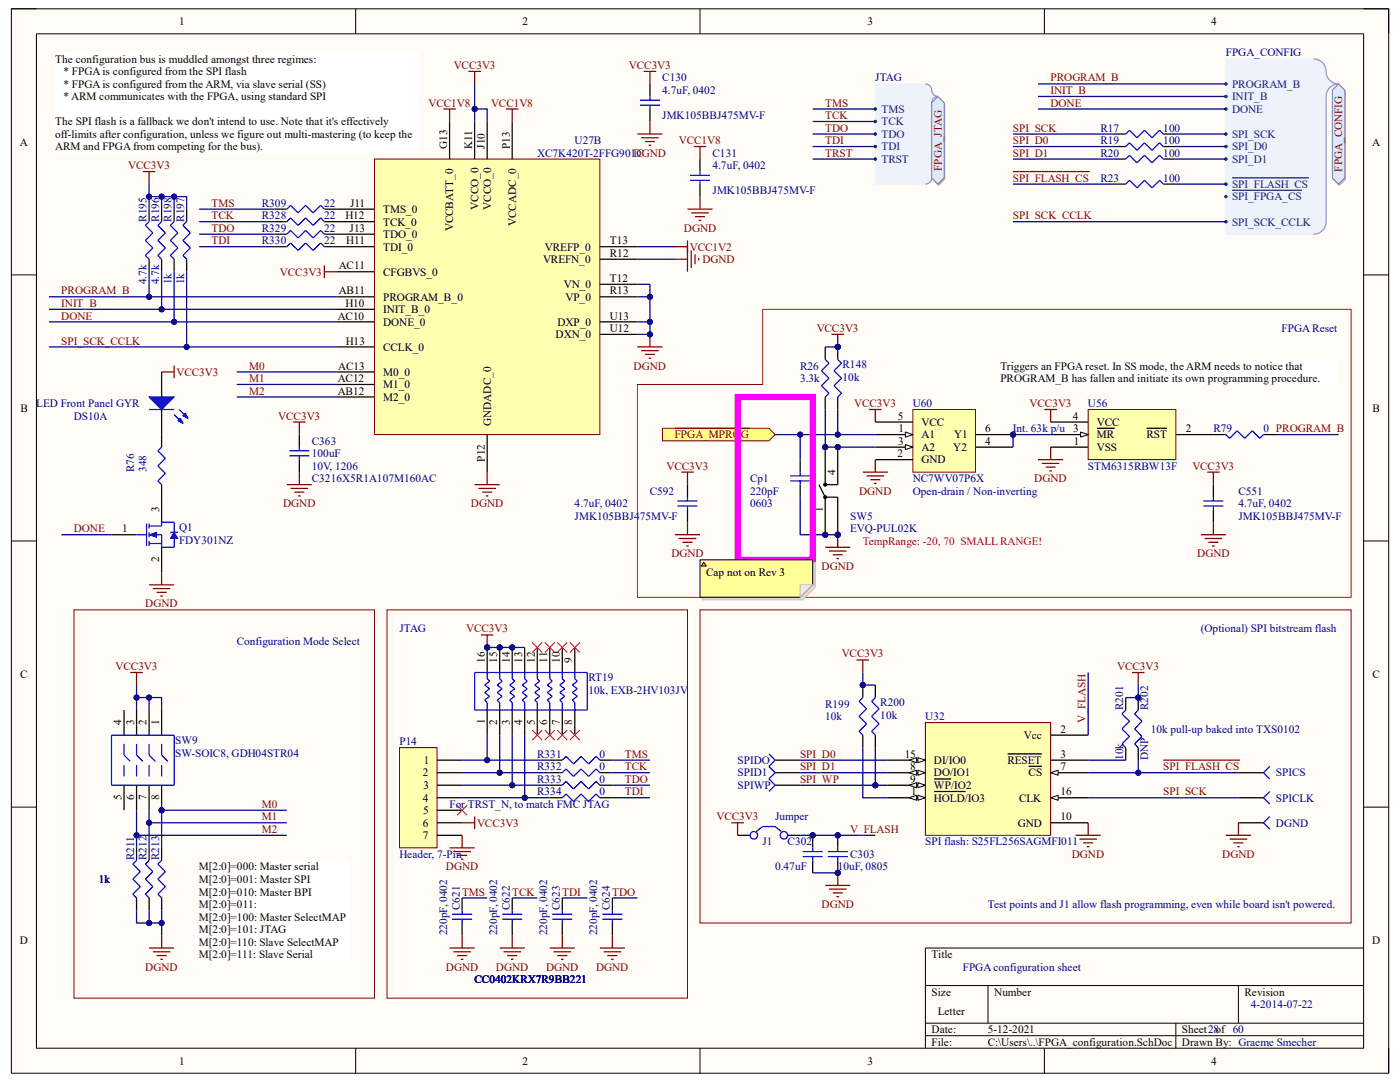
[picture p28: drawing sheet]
<svg xmlns="http://www.w3.org/2000/svg" width="279mm" height="216mm" viewBox="0 0 279 216" stroke-linecap="round" stroke-linejoin="round" font-family="sans-serif">
<defs><g id="words">
<g font-size="2.2">
<text x="35.7" y="5">1</text>
<text x="104.3" y="5">2</text>
<text x="173.1" y="5">3</text>
<text x="241.7" y="5">4</text>
<text x="11" y="12.5">The configuration bus is muddled amongst three regimes:</text>
<text x="12.6" y="15">* FPGA is configured from the SPI flash</text>
<text x="12.6" y="17.5">* FPGA is configured from the ARM, via slave serial (SS)</text>
<text x="12.6" y="20">* ARM communicates with the FPGA, using standard SPI</text>
<text x="3.9" y="29.1">A</text>
<text x="11" y="25">The SPI flash is a fallback we don't intend to use. Note that it's effectively</text>
<text x="11" y="27.5">off-limits after configuration, unless we figure out multi-mastering (to keep the</text>
<text x="89.2" y="29.7" transform="rotate(-90 89.2 29.7)">G13</text>
<text x="94.2" y="29.7" transform="rotate(-90 94.2 29.7)">K11</text>
<text x="96.7" y="29.7" transform="rotate(-90 96.7 29.7)">J10</text>
<text x="101.7" y="29.7" transform="rotate(-90 101.7 29.7)">P13</text>
<text x="273.8" y="29.1">A</text>
<text x="11" y="30">ARM and FPGA from competing for the bus).</text>
<text x="69.8" y="41.2">J11</text>
<text x="95.5" y="41.9" transform="rotate(-90 95.5 41.9)">VCCO_0</text>
<text x="98" y="41.9" transform="rotate(-90 98 41.9)">VCCO_0</text>
<text x="68.9" y="43.7">H12</text>
<text x="69.8" y="46.2">J13</text>
<text x="76.5" y="45">TCK_0</text>
<text x="76.5" y="42.5">TMS_0</text>
<text x="76.5" y="47.5">TDO_0</text>
<text x="90.5" y="46.2" transform="rotate(-90 90.5 46.2)">VCCBATT_0</text>
<text x="103" y="45.1" transform="rotate(-90 103 45.1)">VCCADC_0</text>
<text x="67.6" y="53.7">AC11</text>
<text x="69.1" y="48.7">H11</text>
<text x="76.5" y="50">TDI_0</text>
<text x="108.4" y="52.5">VREFN_0</text>
<text x="108.8" y="50">VREFP_0</text>
<text x="121.7" y="51.2">R12</text>
<text x="121.7" y="48.7">T13</text>
<text x="67.6" y="58.8">AB11</text>
<text x="76.5" y="60">PROGRAM_B_0</text>
<text x="76.5" y="55">CFGBVS_0</text>
<text x="112.5" y="57.5">VN_0</text>
<text x="112.9" y="60">VP_0</text>
<text x="121.7" y="58.8">R13</text>
<text x="121.7" y="56.2">T12</text>
<text x="67.4" y="63.8">AC10</text>
<text x="68.9" y="61.3">H10</text>
<text x="76.5" y="62.5">INIT_B_0</text>
<text x="76.5" y="65">DONE_0</text>
<text x="111.3" y="65">DXP_0</text>
<text x="121.7" y="63.8">U13</text>
<text x="69" y="68.7">H13</text>
<text x="76.5" y="70">CCLK_0</text>
<text x="110.9" y="67.5">DXN_0</text>
<text x="121.7" y="66.3">U12</text>
<text x="67.4" y="76.2">AC12</text>
<text x="67.5" y="73.7">AC13</text>
<text x="76.5" y="75">M0_0</text>
<text x="76.5" y="77.5">M1_0</text>
<text x="199.6" y="73.7">Triggers an FPGA reset. In SS mode, the ARM needs to notice that</text>
<text x="199.6" y="76.2">PROGRAM_B has fallen and initiate its own programming procedure.</text>
<text x="4.1" y="82.2">B</text>
<text x="67.4" y="78.7">AB12</text>
<text x="76.5" y="80">M2_0</text>
<text x="179.2" y="83.7">5</text>
<text x="214.1" y="83.7">4</text>
<text x="273.9" y="82.2">B</text>
<text x="98" y="85" transform="rotate(-90 98 85)">GNDADC_0</text>
<text x="179.2" y="88.7">3</text>
<text x="179.3" y="86.2">1</text>
<text x="183.9" y="90">A2</text>
<text x="183.9" y="85">VCC</text>
<text x="183.9" y="87.5">A1</text>
<text x="190.2" y="90">Y2</text>
<text x="190.4" y="87.5">Y1</text>
<text x="196.6" y="88.7">4</text>
<text x="196.6" y="86.2">6</text>
<text x="214.2" y="86.2">3</text>
<text x="214.3" y="88.7">1</text>
<text x="218.9" y="90">VSS</text>
<text x="218.9" y="87.5">MR</text>
<text x="218.9" y="85">VCC</text>
<text x="228.8" y="87.5">RST</text>
<text x="236.6" y="86.2">2</text>
<text x="96.7" y="92.1" transform="rotate(-90 96.7 92.1)">P12</text>
<text x="166.7" y="94.7" transform="rotate(-90 166.7 94.7)">4</text>
<text x="179.1" y="91.2">2</text>
<text x="183.9" y="92.5">GND</text>
<text x="24.4" y="106.2">1</text>
<text x="31.7" y="102.2" transform="rotate(-90 31.7 102.2)">3</text>
<text x="164.2" y="102.1" transform="rotate(-90 164.2 102.1)">1</text>
<text x="31.7" y="112.2" transform="rotate(-90 31.7 112.2)">2</text>
<text x="140.9" y="115">Cap not on Rev 3</text>
<text x="4" y="135.3">C</text>
<text x="96.7" y="132.2" transform="rotate(-90 96.7 132.2)">16</text>
<text x="99.2" y="132.2" transform="rotate(-90 99.2 132.2)">15</text>
<text x="101.7" y="132.2" transform="rotate(-90 101.7 132.2)">14</text>
<text x="104.2" y="132.2" transform="rotate(-90 104.2 132.2)">13</text>
<text x="106.7" y="132.2" transform="rotate(-90 106.7 132.2)">12</text>
<text x="109.2" y="132.2" transform="rotate(-90 109.2 132.2)">11</text>
<text x="111.7" y="132.2" transform="rotate(-90 111.7 132.2)">10</text>
<text x="114.2" y="132.2" transform="rotate(-90 114.2 132.2)">9</text>
<text x="273.9" y="135.3">C</text>
<text x="24.3" y="144.7" transform="rotate(-90 24.3 144.7)">4</text>
<text x="26.8" y="144.7" transform="rotate(-90 26.8 144.7)">3</text>
<text x="29.3" y="144.7" transform="rotate(-90 29.3 144.7)">2</text>
<text x="31.7" y="144.7" transform="rotate(-90 31.7 144.7)">1</text>
<text x="96.7" y="144.5" transform="rotate(-90 96.7 144.5)">1</text>
<text x="99.2" y="144.7" transform="rotate(-90 99.2 144.7)">2</text>
<text x="101.7" y="144.6" transform="rotate(-90 101.7 144.6)">3</text>
<text x="104.2" y="144.7" transform="rotate(-90 104.2 144.7)">4</text>
<text x="106.7" y="144.7" transform="rotate(-90 106.7 144.7)">5</text>
<text x="109.2" y="144.7" transform="rotate(-90 109.2 144.7)">6</text>
<text x="111.7" y="144.7" transform="rotate(-90 111.7 144.7)">7</text>
<text x="114.2" y="144.7" transform="rotate(-90 114.2 144.7)">8</text>
<text x="204.3" y="147.4">Vcc</text>
<text x="211.7" y="146.2">2</text>
<text x="84.4" y="154.9">2</text>
<text x="84.6" y="152.4">1</text>
<text x="180.6" y="151.2">15</text>
<text x="181.7" y="153.7">8</text>
<text x="186.4" y="152.4">DI/IO0</text>
<text x="186.4" y="154.9">DO/IO1</text>
<text x="201" y="152.4">RESET</text>
<text x="205.3" y="154.9">CS</text>
<text x="211.7" y="151.2">3</text>
<text x="211.7" y="153.7">7</text>
<text x="24.3" y="159.6" transform="rotate(-90 24.3 159.6)">5</text>
<text x="26.8" y="159.7" transform="rotate(-90 26.8 159.7)">6</text>
<text x="29.3" y="159.7" transform="rotate(-90 29.3 159.7)">7</text>
<text x="31.7" y="159.7" transform="rotate(-90 31.7 159.7)">8</text>
<text x="84.4" y="159.9">4</text>
<text x="84.5" y="157.4">3</text>
<text x="181.6" y="156.2">9</text>
<text x="181.8" y="158.7">1</text>
<text x="186.4" y="159.9">HOLD/IO3</text>
<text x="186.4" y="157.4">WP/IO2</text>
<text x="203.4" y="159.9">CLK</text>
<text x="211.7" y="158.7">16</text>
<text x="84.4" y="164.9">6</text>
<text x="84.4" y="167.4">7</text>
<text x="84.5" y="162.4">5</text>
<text x="203.1" y="164.9">GND</text>
<text x="211.7" y="163.7">10</text>
<text x="39.7" y="173.7">M[2:0]=000: Master serial</text>
<text x="39.7" y="176.2">M[2:0]=001: Master SPI</text>
<text x="39.7" y="178.7">M[2:0]=010: Master BPI</text>
<text x="39.7" y="181.2">M[2:0]=011:</text>
<text x="39.7" y="183.7">M[2:0]=100: Master SelectMAP</text>
<text x="4" y="188.4">D</text>
<text x="39.7" y="186.2">M[2:0]=101: JTAG</text>
<text x="39.7" y="188.7">M[2:0]=110: Slave SelectMAP</text>
<text x="39.7" y="191.2">M[2:0]=111: Slave Serial</text>
<text x="185.9" y="191.2">Title</text>
<text x="273.9" y="188.4">D</text>
<text x="185.9" y="198.7">Size</text>
<text x="187.2" y="202.4">Letter</text>
<text x="198.4" y="198.7">Number</text>
<text x="248.4" y="198.7">Revision</text>
<text x="185.9" y="206.2">Date:</text>
<text x="185.9" y="208.7">File:</text>
<text x="197.1" y="208.7">C:\Users\..\FPGA_configuration.SchDoc</text>
<text x="197.1" y="206.2">5-12-2021</text>
<text x="235.9" y="206.2">Sheet28of 60</text>
<text x="235.9" y="208.7">Drawn By: Graeme Smecher</text>
<text x="35.7" y="212.4">1</text>
<text x="104.3" y="212.4">2</text>
<text x="173.1" y="212.4">3</text>
<text x="241.7" y="212.4">4</text>
</g>
<g font-size="2.2" fill="#000080">
<text x="244.6" y="11.3">FPGA_CONFIG</text>
<text x="132.2" y="16.3">C130</text>
<text x="174.7" y="16.3">JTAG</text>
<text x="132.2" y="18.8">4.7uF, 0402</text>
<text x="132.2" y="23.7">JMK105BBJ475MV-F</text>
<text x="114.7" y="28.7">U27B</text>
<text x="219.6" y="26.2">R17</text>
<text x="219.6" y="28.7">R19</text>
<text x="232.2" y="26.2">100</text>
<text x="232.2" y="28.7">100</text>
<text x="107.2" y="31.2">XC7K420T-2FFG901C</text>
<text x="142.2" y="33.7">4.7uF, 0402</text>
<text x="142.2" y="31.2">C131</text>
<text x="219.6" y="31.2">R20</text>
<text x="232.2" y="31.2">100</text>
<text x="52.2" y="41.2">R309</text>
<text x="64.7" y="41.2">22</text>
<text x="142.2" y="38.7">JMK105BBJ475MV-F</text>
<text x="219.6" y="36.2">R23</text>
<text x="232.2" y="36.2">100</text>
<text x="29.3" y="44.2" transform="rotate(-90 29.3 44.2)">R195</text>
<text x="31.7" y="44.2" transform="rotate(-90 31.7 44.2)">R196</text>
<text x="34.2" y="44.2" transform="rotate(-90 34.2 44.2)">R198</text>
<text x="36.7" y="44.2" transform="rotate(-90 36.7 44.2)">R197</text>
<text x="52.2" y="46.2">R329</text>
<text x="52.2" y="43.7">R328</text>
<text x="64.7" y="46.2">22</text>
<text x="64.7" y="43.7">22</text>
<text x="52.2" y="48.7">R330</text>
<text x="64.7" y="48.7">22</text>
<text x="29.3" y="56.7" transform="rotate(-90 29.3 56.7)">4.7k</text>
<text x="31.7" y="56.7" transform="rotate(-90 31.7 56.7)">4.7k</text>
<text x="34.2" y="56.7" transform="rotate(-90 34.2 56.7)">1k</text>
<text x="36.7" y="56.7" transform="rotate(-90 36.7 56.7)">1k</text>
<text x="255.8" y="66.3">FPGA Reset</text>
<text x="159.7" y="76.2">3.3k</text>
<text x="159.7" y="73.7">R26</text>
<text x="168.1" y="76">10k</text>
<text x="168.1" y="73.5">R148</text>
<text x="7.2" y="81.2">LED Front Panel GYR</text>
<text x="14.7" y="83.7">DS10A</text>
<text x="182.2" y="81.2">U60</text>
<text x="217.1" y="81.2">U56</text>
<text x="62.2" y="88.7">C363</text>
<text x="202.1" y="86.2">Int. 63k p/u</text>
<text x="242.1" y="86.2">R79</text>
<text x="252.1" y="86.2">0 PROGRAM_B</text>
<text x="26.8" y="94.2" transform="rotate(-90 26.8 94.2)">R76</text>
<text x="29.3" y="94.2" transform="rotate(-90 29.3 94.2)">348</text>
<text x="62.2" y="91.2">100uF</text>
<text x="62.2" y="93.7">10V, 1206</text>
<text x="217.1" y="93.7">STM6315RBW13F</text>
<text x="62.2" y="96.2">C3216X5R1A107M160AC</text>
<text x="114.7" y="101.2">4.7uF, 0402</text>
<text x="129.7" y="98.7">C592</text>
<text x="149.7" y="98.7">220pF</text>
<text x="149.7" y="101.2">0603</text>
<text x="149.7" y="96.2">Cp1</text>
<text x="182.2" y="98.7">Open-drain / Non-inverting</text>
<text x="182.2" y="96.2">NC7WV07P6X</text>
<text x="247.1" y="101.2">4.7uF, 0402</text>
<text x="247.1" y="98.7">C551</text>
<text x="35.7" y="106">Q1</text>
<text x="114.7" y="103.7">JMK105BBJ475MV-F</text>
<text x="169.7" y="103.7">SW5</text>
<text x="169.7" y="106.2">EVQ-PUL02K</text>
<text x="247.1" y="103.7">JMK105BBJ475MV-F</text>
<text x="35.7" y="108.5">FDY301NZ</text>
<text x="47.2" y="128.7">Configuration Mode Select</text>
<text x="79.7" y="126.2">JTAG</text>
<text x="239.6" y="126.2">(Optional) SPI bitstream flash</text>
<text x="117.4" y="135.9">RT19</text>
<text x="117.4" y="138.5">10k, EXB-2HV103JV</text>
<text x="164.7" y="143.7">10k</text>
<text x="164.7" y="141.2">R199</text>
<text x="175.7" y="143.5">10k</text>
<text x="175.7" y="141">R200</text>
<text x="184.7" y="143.7">U32</text>
<text x="224.2" y="141.7" transform="rotate(-90 224.2 141.7)">R201</text>
<text x="229.2" y="141.7" transform="rotate(-90 229.2 141.7)">R202</text>
<text x="35" y="148.5">SW9</text>
<text x="79.7" y="148.7">P14</text>
<text x="229.7" y="146.2">10k pull-up baked into TXS0102</text>
<text x="35" y="151">SW-SOIC8, GDH04STR04</text>
<text x="107.2" y="151.2">R331</text>
<text x="107.2" y="153.7">R332</text>
<text x="119.7" y="151.2">0</text>
<text x="119.7" y="153.7">0</text>
<text x="147.2" y="152.4">SPIDO</text>
<text x="147.2" y="154.9">SPID1</text>
<text x="224.2" y="151.7" transform="rotate(-90 224.2 151.7)">10k</text>
<text x="229.2" y="151.7" transform="rotate(-90 229.2 151.7)">DNP</text>
<text x="254.6" y="154.9">SPICS</text>
<text x="89.7" y="161.2">For TRST_N, to match FMC JTAG</text>
<text x="107.2" y="158.7">R334</text>
<text x="107.2" y="156.2">R333</text>
<text x="119.7" y="158.7">0</text>
<text x="119.7" y="156.2">0</text>
<text x="147.2" y="157.4">SPIWP</text>
<text x="254.6" y="159.9">SPICLK</text>
<text x="154.7" y="163.7">Jumper</text>
<text x="254.6" y="164.9">DGND</text>
<text x="26.8" y="171.7" transform="rotate(-90 26.8 171.7)">R211</text>
<text x="29.3" y="171.7" transform="rotate(-90 29.3 171.7)">R212</text>
<text x="31.7" y="171.7" transform="rotate(-90 31.7 171.7)">R213</text>
<text x="79.7" y="171.2">Header, 7-Pin</text>
<text x="152.2" y="168.7">J1</text>
<text x="154.7" y="173.7">0.47uF</text>
<text x="157.2" y="168.7">C302</text>
<text x="167.2" y="173.7">10uF, 0805</text>
<text x="169.7" y="171.2">C303</text>
<text x="184.7" y="168.7">SPI flash: S25FL256SAGMFI011</text>
<text x="19.7" y="176.2">1k</text>
<text x="91.7" y="181.7" transform="rotate(-90 91.7 181.7)">C621</text>
<text x="101.7" y="181.7" transform="rotate(-90 101.7 181.7)">C622</text>
<text x="111.7" y="181.7" transform="rotate(-90 111.7 181.7)">C623</text>
<text x="121.7" y="181.7" transform="rotate(-90 121.7 181.7)">C624</text>
<text x="197.1" y="181.2">Test points and J1 allow flash programming, even while board isn't powered.</text>
<text x="89.2" y="186.6" transform="rotate(-90 89.2 186.6)">220pF, 0402</text>
<text x="99.2" y="186.6" transform="rotate(-90 99.2 186.6)">220pF, 0402</text>
<text x="109.2" y="186.6" transform="rotate(-90 109.2 186.6)">220pF, 0402</text>
<text x="119.2" y="186.6" transform="rotate(-90 119.2 186.6)">220pF, 0402</text>
<text x="94.7" y="196.2">CC0402KRX7R9BB221</text>
<text x="192.2" y="193.7">FPGA configuration sheet</text>
<text x="249.6" y="201.2">4-2014-07-22</text>
</g>
<g font-size="2.2" fill="#800000">
<text x="90.6" y="13.8">VCC3V3</text>
<text x="125.5" y="13.8">VCC3V3</text>
<text x="209.6" y="16.3">PROGRAM_B</text>
<text x="85.5" y="21.3">VCC1V8</text>
<text x="98" y="21.3">VCC1V8</text>
<text x="164.7" y="21.3">TMS</text>
<text x="164.7" y="23.7">TCK</text>
<text x="209.6" y="18.8">INIT_B</text>
<text x="209.6" y="21.3">DONE</text>
<text x="135.5" y="28.7">VCC1V8</text>
<text x="164.7" y="26.2">TDO</text>
<text x="164.7" y="28.7">TDI</text>
<text x="202.1" y="26.2">SPI_SCK</text>
<text x="202.1" y="28.7">SPI_D0</text>
<text x="25.6" y="33.7">VCC3V3</text>
<text x="126.4" y="31.2">DGND</text>
<text x="164.7" y="31.2">TRST</text>
<text x="188" y="34.1" transform="rotate(-90 188 34.1)">FPGA_JTAG</text>
<text x="202.1" y="31.2">SPI_D1</text>
<text x="267.9" y="34.2" transform="rotate(-90 267.9 34.2)">FPGA_CONFIG</text>
<text x="42.2" y="41.2">TMS</text>
<text x="202.1" y="36.2">SPI_FLASH_CS</text>
<text x="42.2" y="43.7">TCK</text>
<text x="42.2" y="46.2">TDO</text>
<text x="136.5" y="46.2">DGND</text>
<text x="202.1" y="43.7">SPI_SCK_CCLK</text>
<text x="42.2" y="48.7">TDI</text>
<text x="137.7" y="50">VCC1V2</text>
<text x="140.2" y="52.5">DGND</text>
<text x="12.2" y="58.8">PROGRAM_B</text>
<text x="55.9" y="55">VCC3V3</text>
<text x="12.2" y="61.3">INIT_B</text>
<text x="12.2" y="63.8">DONE</text>
<text x="12.2" y="68.7">SPI_SCK_CCLK</text>
<text x="163" y="66.3">VCC3V3</text>
<text x="35.2" y="75">VCC3V3</text>
<text x="49.7" y="73.7">M0</text>
<text x="49.7" y="76.2">M1</text>
<text x="126.4" y="73.7">DGND</text>
<text x="49.7" y="78.7">M2</text>
<text x="55.5" y="83.7">VCC3V3</text>
<text x="170.5" y="81.2">VCC3V3</text>
<text x="205.5" y="81.2">VCC3V3</text>
<text x="134.7" y="87.5">FPGA_MPROG</text>
<text x="133" y="93.7">VCC3V3</text>
<text x="238" y="93.7">VCC3V3</text>
<text x="56.5" y="101.2">DGND</text>
<text x="94" y="101.2">DGND</text>
<text x="171.4" y="98.7">DGND</text>
<text x="206.4" y="96.2">DGND</text>
<text x="14.7" y="106.2">DONE</text>
<text x="134" y="111.2">DGND</text>
<text x="164" y="113.7">DGND</text>
<text x="238.9" y="111.2">DGND</text>
<text x="29" y="121.2">DGND</text>
<text x="93" y="126.2">VCC3V3</text>
<text x="168" y="131.2">VCC3V3</text>
<text x="23.1" y="133.7">VCC3V3</text>
<text x="223" y="133.7">VCC3V3</text>
<text x="216.7" y="144.2" transform="rotate(-90 216.7 144.2)">V_FLASH</text>
<text x="124.7" y="151.2">TMS</text>
<text x="124.7" y="153.7">TCK</text>
<text x="159.7" y="151.2">SPI_D0</text>
<text x="159.7" y="153.7">SPI_D1</text>
<text x="232.2" y="153.7">SPI_FLASH_CS</text>
<text x="52.2" y="161.2">M0</text>
<text x="124.7" y="156.2">TDO</text>
<text x="124.7" y="158.7">TDI</text>
<text x="159.7" y="156.2">SPI_WP</text>
<text x="232.2" y="158.7">SPI_SCK</text>
<text x="52.2" y="163.7">M1</text>
<text x="52.2" y="166.2">M2</text>
<text x="95.2" y="164.9">VCC3V3</text>
<text x="143" y="163.7">VCC3V3</text>
<text x="169.7" y="166.2">V_FLASH</text>
<text x="89" y="173.7">DGND</text>
<text x="213.9" y="171.2">DGND</text>
<text x="243.9" y="171.2">DGND</text>
<text x="92.2" y="178.7">TMS</text>
<text x="102.2" y="178.7">TCK</text>
<text x="112.2" y="178.7">TDI</text>
<text x="122.2" y="178.7">TDO</text>
<text x="164" y="181.2">DGND</text>
<text x="29" y="193.7">DGND</text>
<text x="89" y="193.7">DGND</text>
<text x="99" y="193.7">DGND</text>
<text x="109" y="193.7">DGND</text>
<text x="119" y="193.7">DGND</text>
</g>
<g font-size="2.2" fill="#003a70">
<text x="245.9" y="17.5">PROGRAM_B</text>
<text x="175.9" y="22.5">TMS</text>
<text x="245.9" y="22.5">DONE</text>
<text x="245.9" y="20">INIT_B</text>
<text x="175.9" y="25">TCK</text>
<text x="175.9" y="27.5">TDO</text>
<text x="245.9" y="27.5">SPI_SCK</text>
<text x="175.9" y="30">TDI</text>
<text x="175.9" y="32.5">TRST</text>
<text x="245.9" y="30">SPI_D0</text>
<text x="245.9" y="32.5">SPI_D1</text>
<text x="245.9" y="37.5">SPI_FLASH_CS</text>
<text x="245.9" y="40">SPI_FPGA_CS</text>
<text x="245.9" y="45">SPI_SCK_CCLK</text>
</g>
<text font-size="2.2" fill="#f00" x="172.2" y="108.7">TempRange: -20, 70 SMALL RANGE!</text>
</g></defs>
<path d="M2.3 1.8h274.8v212.4h-274.8z" fill-rule="evenodd" fill="#fffcf8"/>
<path d="M2.3 1.8h274.8v212.4h-274.8z" fill="none" stroke="#000" stroke-width=".2"/>
<path d="M7.3 6.8h264.8v202.4h-264.8z" fill-rule="evenodd" fill="#fffcf8"/>
<g fill="none" stroke="#000" stroke-width=".2">
<path d="M2.3 1.8h5M7.3 6.8h264.8v202.4h-264.8zM71 1.8v4.9M139.7 1.8v4.9M208.4 1.8v5M272.1 1.8h5v5M2.3 54.9h5M272.1 54.9h5M2.3 107.9h5M272.1 107.9h5M2.3 161.1h5M272.1 161.1h5"/>
<path d="M184.7 196.7h87.4M197.2 196.7v7.5M247.2 196.7v7.5M272.1 189.2h-87.4v20M71 209.2v5M139.7 209.2v5M184.7 204.2h87.4M184.7 206.7h87.4M208.4 209.2v5M234.7 204.2v5M277.1 209.2v5"/>
</g>
<path d="M32.3 169.2v2.5M32.3 179.2v2.5" fill="none" stroke="#000" stroke-width=".25"/>
<path d="M32.3 171.7l-.8 .7 1.5 1.5-1.5 1.5 1.5 1.5-1.5 1.5 .8 .8" fill="none" stroke="#00f" stroke-width=".25"/>
<path d="M9.8 59.2h57.4M47.2 74.2h20M47.2 76.7h20M47.2 79.2h20" fill="none" stroke="#000080" stroke-width=".25"/>
<circle cx="29.8" cy="59.2" r=".5" fill="#000080"/>
<circle cx="29.8" cy="59.2" r=".5" fill="none" stroke="#000080" stroke-width=".2"/>
<path d="M9.8 61.7h57.4" fill="none" stroke="#000080" stroke-width=".25"/>
<circle cx="32.2" cy="61.7" r=".5" fill="#000080"/>
<circle cx="32.2" cy="61.7" r=".5" fill="none" stroke="#000080" stroke-width=".2"/>
<path d="M9.8 64.2h57.4" fill="none" stroke="#000080" stroke-width=".25"/>
<circle cx="34.7" cy="64.2" r=".5" fill="#000080"/>
<circle cx="34.7" cy="64.2" r=".5" fill="none" stroke="#000080" stroke-width=".2"/>
<path d="M94.7 96.7h5M95.5 97.5h3.5M96.2 98.2h2M97 99h.5M97.2 94.2v2.5" fill="none" stroke="#800000" stroke-width=".25"/>
<path d="M74.7 31.7h45v55h-45z" fill-rule="evenodd" fill="#ffffb0"/>
<path d="M74.7 31.7h45v55h-45z" fill="none" stroke="#800000" stroke-width=".2"/>
<g fill="none" stroke="#000" stroke-width=".25">
<path d="M89.7 24.2v7.5M94.7 24.2v7.5M97.2 24.2v7.5M102.2 24.2v7.5M67.2 49.2h7.5M67.2 59.2h7.5M67.2 44.2h7.5M67.2 41.7h7.5M67.2 46.7h7.5M67.2 54.2h7.5M119.7 51.7h7.5M119.7 49.2h7.5"/>
<path d="M119.7 59.2h7.5M119.7 56.7h7.5M67.2 69.2h7.5M67.2 61.7h7.5M67.2 64.2h7.5M67.2 79.2h7.5M67.2 74.2h7.5M67.2 76.7h7.5M119.7 64.2h7.5M119.7 66.7h7.5M97.2 86.7v7.5"/>
</g>
<path d="M29.8 161.7v2.5h27.4" fill="none" stroke="#000080" stroke-width=".25"/>
<circle cx="29.8" cy="164.2" r=".5" fill="#000080"/>
<circle cx="29.8" cy="164.2" r=".5" fill="none" stroke="#000080" stroke-width=".2"/>
<path d="M27.3 161.7v5h29.9" fill="none" stroke="#000080" stroke-width=".25"/>
<circle cx="27.3" cy="166.7" r=".5" fill="#000080"/>
<circle cx="27.3" cy="166.7" r=".5" fill="none" stroke="#000080" stroke-width=".2"/>
<path d="M27.3 169.2v2.5M27.3 179.2v2.5M29.8 169.2v2.5M29.8 179.2v2.5" fill="none" stroke="#000" stroke-width=".25"/>
<path d="M27.3 171.7l-.8 .7 1.5 1.5-1.5 1.5 1.5 1.5-1.5 1.5 .8 .8M29.8 171.7l-.8 .7 1.5 1.5-1.5 1.5 1.5 1.5-1.5 1.5 .8 .8" fill="none" stroke="#00f" stroke-width=".25"/>
<path d="M57.2 161.7h-24.9v7.5" fill="none" stroke="#000080" stroke-width=".25"/>
<circle cx="32.2" cy="161.7" r=".5" fill="#000080"/>
<circle cx="32.2" cy="161.7" r=".5" fill="none" stroke="#000080" stroke-width=".2"/>
<path d="M29.8 164.2v5" fill="none" stroke="#000080" stroke-width=".25"/>
<circle cx="29.8" cy="164.2" r=".5" fill="#000080"/>
<circle cx="29.8" cy="164.2" r=".5" fill="none" stroke="#000080" stroke-width=".2"/>
<path d="M27.3 166.7v2.5" fill="none" stroke="#000080" stroke-width=".25"/>
<circle cx="27.3" cy="166.7" r=".5" fill="#000080"/>
<circle cx="27.3" cy="166.7" r=".5" fill="none" stroke="#000080" stroke-width=".2"/>
<path d="M93.5 14.2h2.5M94.7 14.2v2.5M88.5 21.7h2.5M89.7 21.7v2.5M101 21.7h2.5M102.2 21.7v2.5M64.7 53v2.5M64.7 54.2h2.5" fill="none" stroke="#800000" stroke-width=".25"/>
<path d="M94.7 16.7v7.5" fill="none" stroke="#000080" stroke-width=".25"/>
<circle cx="94.7" cy="21.7" r=".5" fill="#000080"/>
<circle cx="94.7" cy="21.7" r=".5" fill="none" stroke="#000080" stroke-width=".2"/>
<path d="M94.7 21.7h2.5v2.5" fill="none" stroke="#000080" stroke-width=".25"/>
<circle cx="94.7" cy="21.7" r=".5" fill="#000080"/>
<circle cx="94.7" cy="21.7" r=".5" fill="none" stroke="#000080" stroke-width=".2"/>
<path d="M26 134.2h2.5M27.3 134.2v2.5" fill="none" stroke="#800000" stroke-width=".25"/>
<path d="M29.8 139.2v2.5" fill="none" stroke="#000080" stroke-width=".25"/>
<circle cx="29.8" cy="139.2" r=".5" fill="#000080"/>
<circle cx="29.8" cy="139.2" r=".5" fill="none" stroke="#000080" stroke-width=".2"/>
<path d="M29.8 189.2h5M30.5 189.9h3.5M31.3 190.7h2M32 191.4h.5M32.3 186.7v2.5" fill="none" stroke="#800000" stroke-width=".25"/>
<path d="M27.3 181.7v2.5h5" fill="none" stroke="#000080" stroke-width=".25"/>
<circle cx="29.8" cy="184.2" r=".5" fill="#000080"/>
<circle cx="29.8" cy="184.2" r=".5" fill="none" stroke="#000080" stroke-width=".2"/>
<circle cx="32.2" cy="184.2" r=".5" fill="#000080"/>
<circle cx="32.2" cy="184.2" r=".5" fill="none" stroke="#000080" stroke-width=".2"/>
<path d="M32.3 181.7v5" fill="none" stroke="#000080" stroke-width=".25"/>
<circle cx="32.2" cy="184.2" r=".5" fill="#000080"/>
<circle cx="32.2" cy="184.2" r=".5" fill="none" stroke="#000080" stroke-width=".2"/>
<path d="M29.8 181.7v2.5" fill="none" stroke="#000080" stroke-width=".25"/>
<circle cx="29.8" cy="184.2" r=".5" fill="#000080"/>
<circle cx="29.8" cy="184.2" r=".5" fill="none" stroke="#000080" stroke-width=".2"/>
<path d="M14.8 121.7h59.9v77.5h-59.9z" fill="none" stroke="#800000" stroke-width=".2"/>
<path d="M39.8 171.7h29.9v20h-29.9z" fill-rule="evenodd" fill="#fff"/>
<path d="M39.8 171.7h29.9v20h-29.9z" fill="none" stroke="#fff" stroke-width=".2"/>
<path d="M77.2 121.7h60v77.5h-60z" fill="none" stroke="#800000" stroke-width=".2"/>
<path d="M79.7 149.2h7.5v20h-7.5z" fill-rule="evenodd" fill="#ffffb0"/>
<path d="M79.7 149.2h7.5v20h-7.5z" fill="none" stroke="#800000" stroke-width=".2"/>
<path d="M87.2 151.7h5M87.2 154.2h5M87.2 156.7h5M87.2 159.2h5M87.2 161.7h5M87.2 164.2h5M87.2 166.7h5" fill="none" stroke="#000" stroke-width=".25"/>
<path d="M96 126.7h2.5M97.2 126.7v2.5M89.7 169.2h5M90.5 169.9h3.5M91.2 170.7h2M92 171.4h.5M92.2 164.2h2.5M92.2 166.7v2.5M94.7 162.9v2.5" fill="none" stroke="#800000" stroke-width=".25"/>
<circle cx="97.2" cy="129.2" r=".5" fill="#000080"/>
<circle cx="97.2" cy="129.2" r=".5" fill="none" stroke="#000080" stroke-width=".2"/>
<path d="M92.2 151.7h17.5" fill="none" stroke="#000080" stroke-width=".25"/>
<circle cx="97.2" cy="151.7" r=".5" fill="#000080"/>
<circle cx="97.2" cy="151.7" r=".5" fill="none" stroke="#000080" stroke-width=".2"/>
<path d="M92.2 154.2h17.5" fill="none" stroke="#000080" stroke-width=".25"/>
<circle cx="99.7" cy="154.2" r=".5" fill="#000080"/>
<circle cx="99.7" cy="154.2" r=".5" fill="none" stroke="#000080" stroke-width=".2"/>
<path d="M92.2 156.7h17.5" fill="none" stroke="#000080" stroke-width=".25"/>
<circle cx="102.2" cy="156.7" r=".5" fill="#000080"/>
<circle cx="102.2" cy="156.7" r=".5" fill="none" stroke="#000080" stroke-width=".2"/>
<path d="M92.2 159.2h17.5" fill="none" stroke="#000080" stroke-width=".25"/>
<circle cx="104.7" cy="159.2" r=".5" fill="#000080"/>
<circle cx="104.7" cy="159.2" r=".5" fill="none" stroke="#000080" stroke-width=".2"/>
<path d="M97.2 146.7v5" fill="none" stroke="#000080" stroke-width=".25"/>
<circle cx="97.2" cy="151.7" r=".5" fill="#000080"/>
<circle cx="97.2" cy="151.7" r=".5" fill="none" stroke="#000080" stroke-width=".2"/>
<path d="M99.7 146.7v7.5" fill="none" stroke="#000080" stroke-width=".25"/>
<circle cx="99.7" cy="154.2" r=".5" fill="#000080"/>
<circle cx="99.7" cy="154.2" r=".5" fill="none" stroke="#000080" stroke-width=".2"/>
<path d="M102.2 146.7v10" fill="none" stroke="#000080" stroke-width=".25"/>
<circle cx="102.2" cy="156.7" r=".5" fill="#000080"/>
<circle cx="102.2" cy="156.7" r=".5" fill="none" stroke="#000080" stroke-width=".2"/>
<path d="M104.7 146.7v12.5" fill="none" stroke="#000080" stroke-width=".25"/>
<circle cx="104.7" cy="159.2" r=".5" fill="#000080"/>
<circle cx="104.7" cy="159.2" r=".5" fill="none" stroke="#000080" stroke-width=".2"/>
<path d="M91.2 160.7l2 2M93.2 160.7l-2 2" fill="none" stroke="#f00" stroke-width=".2"/>
<path d="M37.2 41.7v2.5M37.2 51.7v2.5" fill="none" stroke="#000" stroke-width=".25"/>
<path d="M37.2 44.2l-.7 .8 1.5 1.5-1.5 1.5 1.5 1.5-1.5 1.5 .7 .7" fill="none" stroke="#00f" stroke-width=".25"/>
<path d="M9.8 69.2h57.4" fill="none" stroke="#000080" stroke-width=".25"/>
<circle cx="37.2" cy="69.2" r=".5" fill="#000080"/>
<circle cx="37.2" cy="69.2" r=".5" fill="none" stroke="#000080" stroke-width=".2"/>
<path d="M134.7 49.2h2.5M134.7 51.7h2.5M137.2 48v6.2M138 50v3.5M138.7 50.7v2M139.5 51.5v.5M127.2 69.2h5M128 70h3.5M128.7 70.7h2M129.5 71.5h.5M129.7 66.7v2.5" fill="none" stroke="#800000" stroke-width=".25"/>
<path d="M127.2 49.2h7.5M127.2 51.7h7.5" fill="none" stroke="#000080" stroke-width=".25"/>
<circle cx="129.7" cy="66.7" r=".5" fill="#000080"/>
<circle cx="129.7" cy="66.7" r=".5" fill="none" stroke="#000080" stroke-width=".2"/>
<path d="M127.2 56.7h2.5v10h-2.5" fill="none" stroke="#000080" stroke-width=".25"/>
<circle cx="129.7" cy="59.2" r=".5" fill="#000080"/>
<circle cx="129.7" cy="59.2" r=".5" fill="none" stroke="#000080" stroke-width=".2"/>
<circle cx="129.7" cy="64.2" r=".5" fill="#000080"/>
<circle cx="129.7" cy="64.2" r=".5" fill="none" stroke="#000080" stroke-width=".2"/>
<circle cx="129.7" cy="66.7" r=".5" fill="#000080"/>
<circle cx="129.7" cy="66.7" r=".5" fill="none" stroke="#000080" stroke-width=".2"/>
<path d="M127.2 59.2h2.5" fill="none" stroke="#000080" stroke-width=".25"/>
<circle cx="129.7" cy="59.2" r=".5" fill="#000080"/>
<circle cx="129.7" cy="59.2" r=".5" fill="none" stroke="#000080" stroke-width=".2"/>
<path d="M29.8 54.2v5" fill="none" stroke="#000080" stroke-width=".25"/>
<circle cx="29.8" cy="59.2" r=".5" fill="#000080"/>
<circle cx="29.8" cy="59.2" r=".5" fill="none" stroke="#000080" stroke-width=".2"/>
<path d="M28.5 34.2h2.5M29.8 34.2v2.5" fill="none" stroke="#800000" stroke-width=".25"/>
<path d="M29.8 36.7v5" fill="none" stroke="#000080" stroke-width=".25"/>
<circle cx="29.8" cy="39.2" r=".5" fill="#000080"/>
<circle cx="29.8" cy="39.2" r=".5" fill="none" stroke="#000080" stroke-width=".2"/>
<path d="M32.3 41.7v2.5M32.3 51.7v2.5" fill="none" stroke="#000" stroke-width=".25"/>
<path d="M32.3 44.2l-.8 .8 1.5 1.5-1.5 1.5 1.5 1.5-1.5 1.5 .8 .7" fill="none" stroke="#00f" stroke-width=".25"/>
<path d="M32.3 54.2v7.5" fill="none" stroke="#000080" stroke-width=".25"/>
<circle cx="32.2" cy="61.7" r=".5" fill="#000080"/>
<circle cx="32.2" cy="61.7" r=".5" fill="none" stroke="#000080" stroke-width=".2"/>
<path d="M29.8 41.7v2.5M29.8 51.7v2.5" fill="none" stroke="#000" stroke-width=".25"/>
<path d="M29.8 44.2l-.8 .8 1.5 1.5-1.5 1.5 1.5 1.5-1.5 1.5 .8 .7" fill="none" stroke="#00f" stroke-width=".25"/>
<path d="M37.2 54.2v15" fill="none" stroke="#000080" stroke-width=".25"/>
<circle cx="37.2" cy="69.2" r=".5" fill="#000080"/>
<circle cx="37.2" cy="69.2" r=".5" fill="none" stroke="#000080" stroke-width=".2"/>
<path d="M207.2 16.7h37.5M207.2 19.3h37.5" fill="none" stroke="#000080" stroke-width=".25"/>
<path d="M164.7 176.7h5M165.4 177.4h3.5M166.2 178.2h2M166.9 178.9h.5M167.2 174.2v2.5" fill="none" stroke="#800000" stroke-width=".25"/>
<circle cx="167.2" cy="174.2" r=".5" fill="#000080"/>
<circle cx="167.2" cy="174.2" r=".5" fill="none" stroke="#000080" stroke-width=".2"/>
<path d="M232.2 151.7h15.3" fill="none" stroke="#800000" stroke-width=".25"/>
<path d="M159.7 154.2h17.5M159.7 151.7h17.5" fill="none" stroke="#000080" stroke-width=".25"/>
<circle cx="162.2" cy="166.7" r=".5" fill="#000080"/>
<circle cx="162.2" cy="166.7" r=".5" fill="none" stroke="#000080" stroke-width=".2"/>
<path d="M162.2 166.7v2.5" fill="none" stroke="#000" stroke-width=".25"/>
<circle cx="162.2" cy="166.7" r=".5" fill="#000080"/>
<circle cx="162.2" cy="166.7" r=".5" fill="none" stroke="#000080" stroke-width=".2"/>
<path d="M162.2 171.7v2.5" fill="none" stroke="#000" stroke-width=".25"/>
<path d="M160.2 170.9h4M160.2 169.9h4M162.2 169.2v.7M162.2 170.9v.8" fill="none" stroke="#00f" stroke-width=".25"/>
<path d="M145.9 164.2h2.5M147.2 164.2v2.5" fill="none" stroke="#800000" stroke-width=".25"/>
<path d="M139.7 121.7h129.9v62.5h-129.9z" fill="none" stroke="#800000" stroke-width=".2"/>
<path d="M184.7 144.2h25v22.5h-25z" fill-rule="evenodd" fill="#ffffb0"/>
<path d="M184.7 144.2h25v22.5h-25z" fill="none" stroke="#800000" stroke-width=".2"/>
<path d="M177.2 159.2h7.5M209.7 146.7h7.5" fill="none" stroke="#000" stroke-width=".25"/>
<path d="M183.2 158.7l1.5 .5-1.5 .5z" fill="#f8fcff"/>
<path d="M183.2 158.7l1.5 .5-1.5 .5z" fill="none" stroke="#000" stroke-width=".2"/>
<path d="M181.4 159.2l1.5-.5v1z" fill="#f8fcff"/>
<path d="M181.4 159.2l1.5-.5v1z" fill="none" stroke="#000" stroke-width=".2"/>
<path d="M186.4 157.9h6.3M209.7 159.2h7.5" fill="none" stroke="#000" stroke-width=".25"/>
<path d="M209.7 159.2l1.5-.5v1z" fill="#f8fcff"/>
<path d="M209.7 159.2l1.5-.5v1z" fill="none" stroke="#000" stroke-width=".2"/>
<path d="M177.2 151.7h7.5" fill="none" stroke="#000" stroke-width=".25"/>
<path d="M183.2 151.2l1.5 .5-1.5 .5z" fill="#f8fcff"/>
<path d="M183.2 151.2l1.5 .5-1.5 .5z" fill="none" stroke="#000" stroke-width=".2"/>
<path d="M181.4 151.7l1.5-.5v1z" fill="#f8fcff"/>
<path d="M181.4 151.7l1.5-.5v1z" fill="none" stroke="#000" stroke-width=".2"/>
<path d="M201.1 150.4h6.8M209.7 151.7h7.5M209.7 154.2h7.5" fill="none" stroke="#000" stroke-width=".25"/>
<path d="M209.7 154.2l1.5-.5v1z" fill="#f8fcff"/>
<path d="M209.7 154.2l1.5-.5v1z" fill="none" stroke="#000" stroke-width=".2"/>
<path d="M177.2 154.2h7.5M205.3 152.9h2.6" fill="none" stroke="#000" stroke-width=".25"/>
<path d="M183.2 153.7l1.5 .5-1.5 .5z" fill="#f8fcff"/>
<path d="M183.2 153.7l1.5 .5-1.5 .5z" fill="none" stroke="#000" stroke-width=".2"/>
<path d="M181.4 154.2l1.5-.5v1z" fill="#f8fcff"/>
<path d="M181.4 154.2l1.5-.5v1z" fill="none" stroke="#000" stroke-width=".2"/>
<path d="M177.2 156.7h7.5M209.7 164.2h7.5" fill="none" stroke="#000" stroke-width=".25"/>
<path d="M183.2 156.2l1.5 .5-1.5 .5z" fill="#f8fcff"/>
<path d="M183.2 156.2l1.5 .5-1.5 .5z" fill="none" stroke="#000" stroke-width=".2"/>
<path d="M181.4 156.7l1.5-.5v1z" fill="#f8fcff"/>
<path d="M181.4 156.7l1.5-.5v1z" fill="none" stroke="#000" stroke-width=".2"/>
<path d="M186.4 155.4h3.4" fill="none" stroke="#000" stroke-width=".25"/>
<path d="M162.2 174.2h5" fill="none" stroke="#000080" stroke-width=".25"/>
<circle cx="167.2" cy="174.2" r=".5" fill="#000080"/>
<circle cx="167.2" cy="174.2" r=".5" fill="none" stroke="#000080" stroke-width=".2"/>
<path d="M225.9 134.2h2.5M227.2 134.2v2.5" fill="none" stroke="#800000" stroke-width=".25"/>
<path d="M224.7 139.2v2.5M224.7 149.2v2.5" fill="none" stroke="#000" stroke-width=".25"/>
<path d="M224.7 141.7l-.8 .7 1.5 1.5-1.5 1.5 1.5 1.5-1.5 1.5 .8 .8" fill="none" stroke="#00f" stroke-width=".25"/>
<circle cx="227.2" cy="139.2" r=".5" fill="#000080"/>
<circle cx="227.2" cy="139.2" r=".5" fill="none" stroke="#000080" stroke-width=".2"/>
<path d="M227.2 139.2v2.5" fill="none" stroke="#000" stroke-width=".25"/>
<circle cx="227.2" cy="139.2" r=".5" fill="#000080"/>
<circle cx="227.2" cy="139.2" r=".5" fill="none" stroke="#000080" stroke-width=".2"/>
<path d="M227.2 149.2v2.5" fill="none" stroke="#000" stroke-width=".25"/>
<path d="M227.2 141.7l-.8 .7 1.5 1.5-1.5 1.5 1.5 1.5-1.5 1.5 .8 .8" fill="none" stroke="#00f" stroke-width=".25"/>
<path d="M217.2 151.7h7.5M227.2 151.7v2.5" fill="none" stroke="#000080" stroke-width=".25"/>
<circle cx="227.2" cy="154.2" r=".5" fill="#000080"/>
<circle cx="227.2" cy="154.2" r=".5" fill="none" stroke="#000080" stroke-width=".2"/>
<path d="M217.2 154.2h30" fill="none" stroke="#000080" stroke-width=".25"/>
<circle cx="227.2" cy="154.2" r=".5" fill="#000080"/>
<circle cx="227.2" cy="154.2" r=".5" fill="none" stroke="#000080" stroke-width=".2"/>
<path d="M217.2 159.2h30" fill="none" stroke="#000080" stroke-width=".25"/>
<path d="M174.7 136.7v2.5M174.7 146.7v2.5" fill="none" stroke="#000" stroke-width=".25"/>
<path d="M174.7 139.2l-.8 .7 1.5 1.5-1.5 1.5 1.5 1.5-1.5 1.5 .8 .8" fill="none" stroke="#00f" stroke-width=".25"/>
<circle cx="172.2" cy="136.7" r=".5" fill="#000080"/>
<circle cx="172.2" cy="136.7" r=".5" fill="none" stroke="#000080" stroke-width=".2"/>
<path d="M172.2 136.7v2.5" fill="none" stroke="#000" stroke-width=".25"/>
<circle cx="172.2" cy="136.7" r=".5" fill="#000080"/>
<circle cx="172.2" cy="136.7" r=".5" fill="none" stroke="#000080" stroke-width=".2"/>
<path d="M172.2 146.7v2.5" fill="none" stroke="#000" stroke-width=".25"/>
<path d="M172.2 139.2l-.8 .7 1.5 1.5-1.5 1.5 1.5 1.5-1.5 1.5 .8 .8" fill="none" stroke="#00f" stroke-width=".25"/>
<path d="M172.2 134.2v2.5h2.5" fill="none" stroke="#000080" stroke-width=".25"/>
<circle cx="172.2" cy="136.7" r=".5" fill="#000080"/>
<circle cx="172.2" cy="136.7" r=".5" fill="none" stroke="#000080" stroke-width=".2"/>
<path d="M170.9 131.7h2.5M172.2 131.7v2.5M214.7 166.7h5M215.4 167.4h3.5M216.2 168.2h2M216.9 168.9h.5M217.2 164.2v2.5" fill="none" stroke="#800000" stroke-width=".25"/>
<path d="M227.2 136.7v2.5h-2.5" fill="none" stroke="#000080" stroke-width=".25"/>
<circle cx="227.2" cy="139.2" r=".5" fill="#000080"/>
<circle cx="227.2" cy="139.2" r=".5" fill="none" stroke="#000080" stroke-width=".2"/>
<path d="M244.7 11.7h17.4a2.57 2.57 0 0 1 2.5 3.2l.7 1 1.2 .8-1.2 .9-.7 1v25.6l-.3 1.3-.9 .9-1.3 .3h-17.4z" fill-rule="evenodd" fill="#edf2fb"/>
<path d="M244.7 11.7h17.4a2.57 2.57 0 0 1 2.5 3.2l.7 1 1.2 .8-1.2 .9-.7 1v25.6l-.3 1.3-.9 .9-1.3 .3h-17.4z" fill="none" stroke="#edf2fb" stroke-width=".2"/>
<path d="M262.1 11.7a2.68 2.68 0 0 1 2.6 3.1 2.5 2.5 0 0 0 2.4 1.9 2.5 2.5 0 0 0-2.5 2.6v24.9a2.5 2.5 0 0 1-2.5 2.5" fill="none" stroke="#8f9ec9" stroke-width=".25"/>
<circle cx="244.7" cy="21.7" r=".25" fill="#003a70"/>
<circle cx="244.7" cy="21.8" r=".25" fill="none" stroke="#003a70" stroke-width=".2"/>
<circle cx="244.7" cy="16.7" r=".25" fill="#003a70"/>
<circle cx="244.7" cy="16.7" r=".25" fill="none" stroke="#003a70" stroke-width=".2"/>
<circle cx="244.7" cy="19.2" r=".25" fill="#003a70"/>
<circle cx="244.7" cy="19.3" r=".25" fill="none" stroke="#003a70" stroke-width=".2"/>
<circle cx="244.7" cy="26.7" r=".25" fill="#003a70"/>
<circle cx="244.7" cy="26.7" r=".25" fill="none" stroke="#003a70" stroke-width=".2"/>
<circle cx="244.7" cy="29.2" r=".25" fill="#003a70"/>
<circle cx="244.7" cy="29.2" r=".25" fill="none" stroke="#003a70" stroke-width=".2"/>
<circle cx="244.7" cy="31.7" r=".25" fill="#003a70"/>
<circle cx="244.7" cy="31.7" r=".25" fill="none" stroke="#003a70" stroke-width=".2"/>
<circle cx="244.7" cy="36.7" r=".25" fill="#003a70"/>
<circle cx="244.7" cy="36.7" r=".25" fill="none" stroke="#003a70" stroke-width=".2"/>
<path d="M245.9 35.5h15.3" fill="none" stroke="#003a70" stroke-width=".25"/>
<circle cx="244.7" cy="39.2" r=".25" fill="#003a70"/>
<circle cx="244.7" cy="39.2" r=".25" fill="none" stroke="#003a70" stroke-width=".2"/>
<path d="M245.9 38h13.9" fill="none" stroke="#003a70" stroke-width=".25"/>
<circle cx="244.7" cy="44.2" r=".25" fill="#003a70"/>
<circle cx="244.7" cy="44.2" r=".25" fill="none" stroke="#003a70" stroke-width=".2"/>
<path d="M267.3 17l1.2 1.2v17.5l-1.2 1.3-1.3-1.3v-17.5z" fill-rule="evenodd" fill="#bac0ca"/>
<path d="M267.3 17l1.2 1.2v17.5l-1.2 1.3-1.3-1.3v-17.5z" fill="none" stroke="#a6acb6" stroke-width=".2"/>
<path d="M267.1 16.7l1.3 1.3v17.5l-1.3 1.2-1.2-1.2v-17.5z" fill-rule="evenodd" fill="#d5e4ff"/>
<path d="M267.1 16.7l1.3 1.3v17.5l-1.3 1.2-1.2-1.2v-17.5z" fill="none" stroke="#71809b" stroke-width=".2"/>
<path d="M29.8 39.2h7.4v2.5M202.2 26.7h20M202.2 29.2h20M202.2 31.7h20M202.2 36.7h20M207.2 21.7h37.5" fill="none" stroke="#000080" stroke-width=".25"/>
<path d="M202.2 34.2h15.3" fill="none" stroke="#800000" stroke-width=".25"/>
<circle cx="34.7" cy="39.2" r=".5" fill="#000080"/>
<circle cx="34.7" cy="39.2" r=".5" fill="none" stroke="#000080" stroke-width=".2"/>
<circle cx="32.2" cy="39.2" r=".5" fill="#000080"/>
<circle cx="32.2" cy="39.2" r=".5" fill="none" stroke="#000080" stroke-width=".2"/>
<circle cx="29.8" cy="39.2" r=".5" fill="#000080"/>
<circle cx="29.8" cy="39.2" r=".5" fill="none" stroke="#000080" stroke-width=".2"/>
<path d="M174.7 156.7h2.5" fill="none" stroke="#000080" stroke-width=".25"/>
<circle cx="174.7" cy="156.7" r=".5" fill="#000080"/>
<circle cx="174.7" cy="156.7" r=".5" fill="none" stroke="#000080" stroke-width=".2"/>
<path d="M172.2 149.2v10h5" fill="none" stroke="#000080" stroke-width=".25"/>
<path d="M11 10.5h72.5v20h-72.5z" fill-rule="evenodd" fill="#fff"/>
<path d="M11 10.5h72.5v20h-72.5z" fill="none" stroke="#fff" stroke-width=".2"/>
<path d="M174.7 16.7h10a1.3 1.3 0 0 1 1.2 1.6l.3 .5 .7 .5-.7 .4-.3 .5v15.3l-.1 .6-.5 .5-.6 .1h-10z" fill-rule="evenodd" fill="#edf2fb"/>
<path d="M174.7 16.7h10a1.3 1.3 0 0 1 1.2 1.6l.3 .5 .7 .5-.7 .4-.3 .5v15.3l-.1 .6-.5 .5-.6 .1h-10z" fill="none" stroke="#edf2fb" stroke-width=".2"/>
<path d="M184.7 16.7a1.42 1.42 0 0 1 1.3 1.7 1.24 1.24 0 0 0 1.2 .9 1.24 1.24 0 0 0-1.3 1.2v15a1.25 1.25 0 0 1-1.2 1.2" fill="none" stroke="#8f9ec9" stroke-width=".25"/>
<circle cx="174.7" cy="21.7" r=".25" fill="#003a70"/>
<circle cx="174.7" cy="21.8" r=".25" fill="none" stroke="#003a70" stroke-width=".2"/>
<circle cx="174.7" cy="24.2" r=".25" fill="#003a70"/>
<circle cx="174.7" cy="24.3" r=".25" fill="none" stroke="#003a70" stroke-width=".2"/>
<circle cx="174.7" cy="26.7" r=".25" fill="#003a70"/>
<circle cx="174.7" cy="26.7" r=".25" fill="none" stroke="#003a70" stroke-width=".2"/>
<circle cx="174.7" cy="29.2" r=".25" fill="#003a70"/>
<circle cx="174.7" cy="29.2" r=".25" fill="none" stroke="#003a70" stroke-width=".2"/>
<circle cx="174.7" cy="31.7" r=".25" fill="#003a70"/>
<circle cx="174.7" cy="31.7" r=".25" fill="none" stroke="#003a70" stroke-width=".2"/>
<path d="M187.3 19.5l1.3 1.2v15l-1.3 1.3-1.2-1.3v-15z" fill-rule="evenodd" fill="#bac0ca"/>
<path d="M187.3 19.5l1.3 1.2v15l-1.3 1.3-1.2-1.3v-15z" fill="none" stroke="#a6acb6" stroke-width=".2"/>
<path d="M187.2 19.3l1.2 1.2v15l-1.2 1.2-1.3-1.2v-15z" fill-rule="evenodd" fill="#d5e4ff"/>
<path d="M187.2 19.3l1.2 1.2v15l-1.2 1.2-1.3-1.2v-15z" fill="none" stroke="#71809b" stroke-width=".2"/>
<path d="M162.2 21.7h12.5M162.2 24.2h12.5M162.2 26.7h12.5M162.2 29.2h12.5M162.2 31.7h12.5M34.8 54.2v10" fill="none" stroke="#000080" stroke-width=".25"/>
<path d="M34.8 41.7v2.5M34.8 51.7v2.5" fill="none" stroke="#000" stroke-width=".25"/>
<path d="M34.8 44.2l-.8 .8 1.5 1.5-1.5 1.5 1.5 1.5-1.5 1.5 .8 .7" fill="none" stroke="#00f" stroke-width=".25"/>
<path d="M29.8 116.7h5M30.5 117.4h3.5M31.3 118.2h2M32 118.9h.5M32.3 114.2v2.5" fill="none" stroke="#800000" stroke-width=".25"/>
<circle cx="34.7" cy="64.2" r=".5" fill="#000080"/>
<circle cx="34.7" cy="64.2" r=".5" fill="none" stroke="#000080" stroke-width=".2"/>
<path d="M32.3 39.2v2.5" fill="none" stroke="#000080" stroke-width=".25"/>
<circle cx="32.2" cy="39.2" r=".5" fill="#000080"/>
<circle cx="32.2" cy="39.2" r=".5" fill="none" stroke="#000080" stroke-width=".2"/>
<path d="M34.8 39.2v2.5" fill="none" stroke="#000080" stroke-width=".25"/>
<circle cx="34.7" cy="39.2" r=".5" fill="#000080"/>
<circle cx="34.7" cy="39.2" r=".5" fill="none" stroke="#000080" stroke-width=".2"/>
<path d="M57.2 96.7h5M58 97.5h3.5M58.5 84.2h2.5M58.7 98.2h2M59.5 99h.5M59.7 84.2v2.5M59.7 94.2v2.5" fill="none" stroke="#800000" stroke-width=".25"/>
<circle cx="97.2" cy="129.2" r=".5" fill="#000080"/>
<circle cx="97.2" cy="129.2" r=".5" fill="none" stroke="#000080" stroke-width=".2"/>
<circle cx="99.7" cy="129.2" r=".5" fill="#000080"/>
<circle cx="99.7" cy="129.2" r=".5" fill="none" stroke="#000080" stroke-width=".2"/>
<circle cx="102.2" cy="129.2" r=".5" fill="#000080"/>
<circle cx="102.2" cy="129.2" r=".5" fill="none" stroke="#000080" stroke-width=".2"/>
<path d="M97.2 129.2v5M97.2 141.7v5M99.7 141.7v5M102.2 141.7v5M104.7 141.7v5M107.2 141.7v5M109.7 141.7v5M112.2 141.7v5M114.7 141.7v5" fill="none" stroke="#000" stroke-width=".25"/>
<circle cx="97.2" cy="129.2" r=".5" fill="#000080"/>
<circle cx="97.2" cy="129.2" r=".5" fill="none" stroke="#000080" stroke-width=".2"/>
<path d="M99.7 129.2v5" fill="none" stroke="#000" stroke-width=".25"/>
<circle cx="99.7" cy="129.2" r=".5" fill="#000080"/>
<circle cx="99.7" cy="129.2" r=".5" fill="none" stroke="#000080" stroke-width=".2"/>
<path d="M102.2 129.2v5" fill="none" stroke="#000" stroke-width=".25"/>
<circle cx="102.2" cy="129.2" r=".5" fill="#000080"/>
<circle cx="102.2" cy="129.2" r=".5" fill="none" stroke="#000080" stroke-width=".2"/>
<path d="M104.7 129.2v5M107.2 129.2v5M109.7 129.2v5M112.2 129.2v5M114.7 129.2v5" fill="none" stroke="#000" stroke-width=".25"/>
<path d="M94.7 134.2h22.5v7.5h-22.5zM97.2 134.2v1.2l.5 .5-1 .8 1 .7-1 .8 1 .7-1 .8 .5 .5v1.5M99.7 134.2v1.2l.5 .5-1 .8 1 .7-1 .8 1 .7-1 .8 .5 .5v1.5M102.2 134.2v1.2l.5 .5-1 .8 1 .7-1 .8 1 .7-1 .8 .5 .5v1.5M104.7 134.2v1.2l.5 .5-1 .8 1 .7-1 .8 1 .7-1 .8 .5 .5v1.5M107.2 134.2v1.2l.5 .5-1 .8 1 .7-1 .8 1 .7-1 .8 .5 .5v1.5M109.7 134.2v1.2l.5 .5-1 .8 1 .7-1 .8 1 .7-1 .8 .5 .5v1.5M112.2 134.2v1.2l.5 .5-1 .8 1 .7-1 .8 1 .7-1 .8 .5 .5v1.5M114.7 134.2v1.2l.5 .5-1 .8 1 .7-1 .8 1 .7-1 .8 .5 .5v1.5" fill="none" stroke="#00f" stroke-width=".25"/>
<path d="M97.2 129.2h7.5" fill="none" stroke="#000080" stroke-width=".25"/>
<circle cx="97.2" cy="129.2" r=".5" fill="#000080"/>
<circle cx="97.2" cy="129.2" r=".5" fill="none" stroke="#000080" stroke-width=".2"/>
<circle cx="99.7" cy="129.2" r=".5" fill="#000080"/>
<circle cx="99.7" cy="129.2" r=".5" fill="none" stroke="#000080" stroke-width=".2"/>
<circle cx="102.2" cy="129.2" r=".5" fill="#000080"/>
<circle cx="102.2" cy="129.2" r=".5" fill="none" stroke="#000080" stroke-width=".2"/>
<g fill="none" stroke="#f00" stroke-width=".2">
<path d="M106.2 128.2l2 2M108.2 128.2l-2 2M108.7 128.2l2 2M110.7 128.2l-2 2M111.2 128.2l2 2M113.2 128.2l-2 2M113.7 128.2l2 2M115.7 128.2l-2 2M106.2 145.7l2 2M108.2 145.7l-2 2M108.7 145.7l2 2M110.7 145.7l-2 2"/>
<path d="M111.2 145.7l2 2M113.2 145.7l-2 2M113.7 145.7l2 2M115.7 145.7l-2 2"/>
</g>
<path d="M242.2 86.7h2.5M242.2 96.7v2.5M252.1 86.7h2.6M242.2 101.7v2.5" fill="none" stroke="#000" stroke-width=".25"/>
<path d="M240.2 100h4M242.2 99.2v.8M244.7 86.7l.7 .8 1.5-1.5 1.5 1.5 1.5-1.5 1.5 1.5 .7-.8M240.2 101h4M242.2 101v.7" fill="none" stroke="#00f" stroke-width=".25"/>
<g fill="none" stroke="#800000" stroke-width=".25">
<path d="M207.2 91.7h5M207.9 92.5h3.5M208.4 81.7h2.5M208.7 93.2h2M209.4 94h.5M209.7 81.7v2.5M209.7 89.2v2.5M240.9 94.2h2.5M242.2 94.2v2.5M239.7 106.7h5M240.4 107.5h3.5M241.2 108.2h2"/>
<path d="M241.9 109h.5M242.2 104.2v2.5"/>
</g>
<path d="M217.2 81.7h17.5v10h-17.5z" fill-rule="evenodd" fill="#ffffb0"/>
<path d="M217.2 81.7h17.5v10h-17.5z" fill="none" stroke="#800000" stroke-width=".2"/>
<path d="M209.7 89.2h7.5M209.7 86.7h7.5M228.8 85.5h4.1M234.7 86.7h7.5" fill="none" stroke="#000" stroke-width=".25"/>
<path d="M215.7 86.2l1.5 .5-1.5 .5z" fill="#f8fcff"/>
<path d="M215.7 86.2l1.5 .5-1.5 .5z" fill="none" stroke="#000" stroke-width=".2"/>
<path d="M209.7 84.2h7.5M218.9 85.5h3.6" fill="none" stroke="#000" stroke-width=".25"/>
<path d="M164.7 109.2h5M165.4 110h3.5M166.2 110.7h2M166.9 111.5h.5M167.2 106.7v2.5" fill="none" stroke="#800000" stroke-width=".25"/>
<circle cx="167.2" cy="106.7" r=".5" fill="#000080"/>
<circle cx="167.2" cy="106.7" r=".5" fill="none" stroke="#000080" stroke-width=".2"/>
<circle cx="164.7" cy="89.2" r=".5" fill="#000080"/>
<circle cx="164.7" cy="89.2" r=".5" fill="none" stroke="#000080" stroke-width=".2"/>
<circle cx="164.7" cy="106.7" r=".5" fill="#000080"/>
<circle cx="164.7" cy="106.7" r=".5" fill="none" stroke="#000080" stroke-width=".2"/>
<circle cx="167.2" cy="106.7" r=".5" fill="#000080"/>
<circle cx="167.2" cy="106.7" r=".5" fill="none" stroke="#000080" stroke-width=".2"/>
<circle cx="167.2" cy="89.2" r=".5" fill="#000080"/>
<circle cx="167.2" cy="89.2" r=".5" fill="none" stroke="#000080" stroke-width=".2"/>
<path d="M164.7 89.2v7.5" fill="none" stroke="#000" stroke-width=".25"/>
<circle cx="164.7" cy="89.2" r=".5" fill="#000080"/>
<circle cx="164.7" cy="89.2" r=".5" fill="none" stroke="#000080" stroke-width=".2"/>
<path d="M163.4 96.7l1.3 2.5v7.5" fill="none" stroke="#000" stroke-width=".25"/>
<circle cx="164.7" cy="106.7" r=".5" fill="#000080"/>
<circle cx="164.7" cy="106.7" r=".5" fill="none" stroke="#000080" stroke-width=".2"/>
<g fill="none" stroke="#000" stroke-width=".25">
<path d="M167.2 99.2v7.5"/>
<circle cx="164.7" cy="99.2" r=".25"/>
<circle cx="164.7" cy="96.7" r=".25"/>
</g>
<circle cx="167.2" cy="106.7" r=".5" fill="#000080"/>
<circle cx="167.2" cy="106.7" r=".5" fill="none" stroke="#000080" stroke-width=".2"/>
<path d="M167.2 89.2v7.5" fill="none" stroke="#000" stroke-width=".25"/>
<circle cx="167.2" cy="89.2" r=".5" fill="#000080"/>
<circle cx="167.2" cy="89.2" r=".5" fill="none" stroke="#000080" stroke-width=".2"/>
<path d="M164.7 99.2h2.5M164.7 96.7h2.5" fill="none" stroke="#000" stroke-width=".25"/>
<path d="M199.7 71.7h67.4v5h-67.4z" fill-rule="evenodd" fill="#fff"/>
<path d="M199.7 71.7h67.4v5h-67.4z" fill="none" stroke="#fff" stroke-width=".2"/>
<path d="M254.7 86.7h12.4" fill="none" stroke="#000080" stroke-width=".25"/>
<path d="M154.7 151.7h5M154.7 154.2h5M154.7 156.7h5M247.2 154.2h4.9M247.2 159.2h4.9M247.2 164.2h4.9" fill="none" stroke="#000" stroke-width=".25"/>
<path d="M153.4 150.4l1.3 1.3-1.3 1.2 1.3 1.3-1.3 1.2 1.3 1.3-1.3 1.2M253.4 157.9l-1.3 1.3 1.3 1.2M253.4 152.9l-1.3 1.3 1.3 1.2M253.4 162.9l-1.3 1.3 1.3 1.2" fill="none" stroke="#00f" stroke-width=".25"/>
<path d="M132.2 85.5h21.2l1.3 1.2-1.3 1.3h-21.2z" fill-rule="evenodd" fill="#ffff80"/>
<path d="M132.2 85.5h21.2l1.3 1.2-1.3 1.3h-21.2z" fill="none" stroke="#800000" stroke-width=".2"/>
<path d="M134.7 85.5h14.9" fill="none" stroke="#800000" stroke-width=".25"/>
<circle cx="167.2" cy="69.2" r=".5" fill="#000080"/>
<circle cx="167.2" cy="69.2" r=".5" fill="none" stroke="#000080" stroke-width=".2"/>
<path d="M167.2 69.2v2.5M167.2 79.2v2.5" fill="none" stroke="#000" stroke-width=".25"/>
<circle cx="167.2" cy="69.2" r=".5" fill="#000080"/>
<circle cx="167.2" cy="69.2" r=".5" fill="none" stroke="#000080" stroke-width=".2"/>
<path d="M167.2 71.7l.7 .8-1.5 1.5 1.5 1.5-1.5 1.5 1.5 1.5-.7 .7" fill="none" stroke="#00f" stroke-width=".25"/>
<path d="M165.9 66.7h2.5M167.2 66.7v2.5" fill="none" stroke="#800000" stroke-width=".25"/>
<circle cx="167.2" cy="69.2" r=".5" fill="#000080"/>
<circle cx="167.2" cy="69.2" r=".5" fill="none" stroke="#000080" stroke-width=".2"/>
<circle cx="167.2" cy="174.2" r=".5" fill="#000080"/>
<circle cx="167.2" cy="174.2" r=".5" fill="none" stroke="#000080" stroke-width=".2"/>
<circle cx="167.2" cy="166.7" r=".5" fill="#000080"/>
<circle cx="167.2" cy="166.7" r=".5" fill="none" stroke="#000080" stroke-width=".2"/>
<path d="M167.2 171.7v2.5" fill="none" stroke="#000" stroke-width=".25"/>
<circle cx="167.2" cy="174.2" r=".5" fill="#000080"/>
<circle cx="167.2" cy="174.2" r=".5" fill="none" stroke="#000080" stroke-width=".2"/>
<path d="M167.2 166.7v2.5" fill="none" stroke="#000" stroke-width=".25"/>
<circle cx="167.2" cy="166.7" r=".5" fill="#000080"/>
<circle cx="167.2" cy="166.7" r=".5" fill="none" stroke="#000080" stroke-width=".2"/>
<g fill="none" stroke="#00f" stroke-width=".25">
<path d="M224.7 26.7l.7-.7 1.5 1.5 1.5-1.5 1.5 1.5 1.5-1.5 .8 .7M224.7 29.2l.7-.7 1.5 1.5 1.5-1.5 1.5 1.5 1.5-1.5 .8 .7M224.7 31.7l.7-.7 1.5 1.5 1.5-1.5 1.5 1.5 1.5-1.5 .8 .7M224.7 36.7l.7-.7 1.5 1.5 1.5-1.5 1.5 1.5 1.5-1.5 .8 .7M150.9 165.9l1.3-1h2.5l1.2 1M165.2 169.9h4M165.2 170.9h4M167.2 169.2v.7M167.2 170.9v.8"/>
<circle cx="150.4" cy="166.7" r=".75"/>
<circle cx="156.4" cy="166.7" r=".75"/>
</g>
<path d="M222.2 26.7h2.5M222.2 29.2h2.5M222.2 31.7h2.5M222.2 36.7h2.5M232.2 26.7h2.5M232.2 29.2h2.5M232.2 31.7h2.5M232.2 36.7h2.5M147.2 166.7h2.5M157.2 166.7h2.5" fill="none" stroke="#000" stroke-width=".25"/>
<path d="M234.7 26.7h10M234.7 29.2h10M234.7 31.7h10M234.7 36.7h10M174.7 149.2v7.5" fill="none" stroke="#000080" stroke-width=".25"/>
<circle cx="174.7" cy="156.7" r=".5" fill="#000080"/>
<circle cx="174.7" cy="156.7" r=".5" fill="none" stroke="#000080" stroke-width=".2"/>
<path d="M159.7 156.7h15" fill="none" stroke="#000080" stroke-width=".25"/>
<circle cx="174.7" cy="156.7" r=".5" fill="#000080"/>
<circle cx="174.7" cy="156.7" r=".5" fill="none" stroke="#000080" stroke-width=".2"/>
<path d="M244.7 166.7h5M245.4 167.4h3.5M246.2 168.2h2M246.9 168.9h.5M247.2 164.2v2.5" fill="none" stroke="#800000" stroke-width=".25"/>
<path d="M159.7 166.7h15" fill="none" stroke="#000080" stroke-width=".25"/>
<circle cx="162.2" cy="166.7" r=".5" fill="#000080"/>
<circle cx="162.2" cy="166.7" r=".5" fill="none" stroke="#000080" stroke-width=".2"/>
<circle cx="167.2" cy="166.7" r=".5" fill="#000080"/>
<circle cx="167.2" cy="166.7" r=".5" fill="none" stroke="#000080" stroke-width=".2"/>
<path d="M217.2 134.2v12.5" fill="none" stroke="#000080" stroke-width=".25"/>
<path d="M137.2 96.7v2.5M137.2 101.7v2.5" fill="none" stroke="#000" stroke-width=".25"/>
<path d="M135.2 100h4M137.2 99.2v.8M135.2 101h4M137.2 101v.7" fill="none" stroke="#00f" stroke-width=".25"/>
<path d="M136 94.2h2.5M137.2 94.2v2.5M134.7 106.7h5M135.5 107.5h3.5M136.2 108.2h2M137 109h.5M137.2 104.2v2.5" fill="none" stroke="#800000" stroke-width=".25"/>
<circle cx="202.2" cy="86.7" r=".5" fill="#000080"/>
<circle cx="202.2" cy="86.7" r=".5" fill="none" stroke="#000080" stroke-width=".2"/>
<path d="M182.2 81.7h12.5v12.5h-12.5z" fill-rule="evenodd" fill="#ffffb0"/>
<path d="M182.2 81.7h12.5v12.5h-12.5z" fill="none" stroke="#800000" stroke-width=".2"/>
<path d="M174.7 91.7h7.5M174.7 89.2h7.5" fill="none" stroke="#000" stroke-width=".25"/>
<path d="M180.7 88.7l1.5 .5-1.5 .5z" fill="#f8fcff"/>
<path d="M180.7 88.7l1.5 .5-1.5 .5z" fill="none" stroke="#000" stroke-width=".2"/>
<path d="M174.7 84.2h7.5M194.7 89.2h7.5M194.7 86.7h7.5" fill="none" stroke="#000" stroke-width=".25"/>
<circle cx="202.2" cy="86.7" r=".5" fill="#000080"/>
<circle cx="202.2" cy="86.7" r=".5" fill="none" stroke="#000080" stroke-width=".2"/>
<path d="M174.7 86.7h7.5" fill="none" stroke="#000" stroke-width=".25"/>
<path d="M180.7 86.2l1.5 .5-1.5 .5z" fill="#f8fcff"/>
<path d="M180.7 86.2l1.5 .5-1.5 .5z" fill="none" stroke="#000" stroke-width=".2"/>
<path d="M209.7 86.7h-7.5v2.5" fill="none" stroke="#000080" stroke-width=".25"/>
<circle cx="202.2" cy="86.7" r=".5" fill="#000080"/>
<circle cx="202.2" cy="86.7" r=".5" fill="none" stroke="#000080" stroke-width=".2"/>
<path d="M172.2 94.2h5M172.9 95h3.5M173.4 81.7h2.5M173.7 95.7h2M174.4 96.5h.5M174.7 81.7v2.5M174.7 91.7v2.5" fill="none" stroke="#800000" stroke-width=".25"/>
<path d="M164.7 69.2v2.5M164.7 79.2v2.5" fill="none" stroke="#000" stroke-width=".25"/>
<path d="M164.7 71.7l.7 .8-1.5 1.5 1.5 1.5-1.5 1.5 1.5 1.5-.7 .7" fill="none" stroke="#00f" stroke-width=".25"/>
<path d="M164.7 81.7v7.5h10" fill="none" stroke="#000080" stroke-width=".25"/>
<circle cx="164.7" cy="89.2" r=".5" fill="#000080"/>
<circle cx="164.7" cy="89.2" r=".5" fill="none" stroke="#000080" stroke-width=".2"/>
<circle cx="167.2" cy="89.2" r=".5" fill="#000080"/>
<circle cx="167.2" cy="89.2" r=".5" fill="none" stroke="#000080" stroke-width=".2"/>
<path d="M127.2 76.7h25v-15h117.4v57.5h-142.4z" fill="none" stroke="#930" stroke-width=".2"/>
<path d="M127.2 64.2h2.5" fill="none" stroke="#000080" stroke-width=".25"/>
<circle cx="129.7" cy="64.2" r=".5" fill="#000080"/>
<circle cx="129.7" cy="64.2" r=".5" fill="none" stroke="#000080" stroke-width=".2"/>
<circle cx="32.2" cy="161.7" r=".5" fill="#000080"/>
<circle cx="32.2" cy="161.7" r=".5" fill="none" stroke="#000080" stroke-width=".2"/>
<path d="M24.8 141.7v5M24.8 156.7v5M27.3 141.7v5M27.3 156.7v5M29.8 141.7v5M29.8 156.7v5M32.3 141.7v5M32.3 156.7v5" fill="none" stroke="#000" stroke-width=".25"/>
<circle cx="32.2" cy="161.7" r=".5" fill="#000080"/>
<circle cx="32.2" cy="161.7" r=".5" fill="none" stroke="#000080" stroke-width=".2"/>
<path d="M22.3 146.7h12.5v10h-12.5zM24.8 148.4v2.3l1.2 1.2M24.8 152.7v2.2M27.3 148.4v2.3l1.2 1.2M27.3 152.7v2.2M29.8 148.4v2.3l1.2 1.2M29.8 152.7v2.2M32.3 148.4v2.3l1.2 1.2M32.3 152.7v2.2" fill="none" stroke="#00f" stroke-width=".25"/>
<path d="M32.3 74.2v5M32.3 81.7v5" fill="none" stroke="#000" stroke-width=".25"/>
<path d="M29.8 79.2h5l-2.5 2.5z" fill="#00f"/>
<path d="M29.8 79.2h5l-2.5 2.5zM34.8 82.7l1.7 1.8M35.8 81.7l1.7 1.8" fill="none" stroke="#00f" stroke-width=".25"/>
<path d="M35.5 84l.5-.5 .5 1z" fill="#00f"/>
<path d="M35.5 84l.5-.5 .5 1z" fill="none" stroke="#00f" stroke-width=".25"/>
<path d="M36.5 83l.5-.5 .5 1z" fill="#00f"/>
<g fill="none" stroke="#00f" stroke-width=".25">
<path d="M127.7 20h4M129.7 19.2v.8M127.7 21h4M129.7 21v.7M137.7 35h4M137.7 36h4M139.7 34.2v.8M139.7 36v.7M29.8 81.7h5M32.3 89.2l-.8 .8 1.5 1.5-1.5 1.5 1.5 1.5-1.5 1.5 .8 .7M36.5 83l.5-.5 .5 1zM57.7 90h4"/>
<path d="M57.7 91h4M59.7 89.2v.8M59.7 91v.7M27.3 106.7h2M29.3 104.5v4.5M29.8 105h2.5M29.8 106.7h2.5v2.5M29.8 108.5h2.5M29.8 104.5v1M29.8 106.2v1M29.8 107.9v1.1"/>
</g>
<path d="M129.7 16.7v2.5M129.7 21.7v2.5M139.7 31.7v2.5M139.7 36.7v2.5M32.3 86.7v2.5M32.3 96.7v7.5M59.7 86.7v2.5M59.7 91.7v2.5M22.3 106.7h5M32.3 109.2v5" fill="none" stroke="#000" stroke-width=".25"/>
<g fill="none" stroke="#800000" stroke-width=".25">
<path d="M128.5 14.2h2.5M129.7 14.2v2.5M127.2 26.7h5M128 27.5h3.5M128.7 28.2h2M129.5 29h.5M129.7 24.2v2.5M138.5 29.2h2.5M139.7 29.2v2.5M139.7 39.2v2.5M137.2 41.7h5M138 42.5h3.5"/>
<path d="M138.7 43.2h2M139.5 44h.5M32.3 74.2h2.5M34.8 73v2.5"/>
</g>
<path d="M12.3 106.7h10" fill="none" stroke="#000080" stroke-width=".25"/>
<path d="M29.8 106.7l1.5-.5v1z" fill="#00f"/>
<path d="M29.8 106.7l1.5-.5v1z" fill="none" stroke="#00f" stroke-width=".2"/>
<path d="M32.3 104.2v.8M32.3 109.2h2.5" fill="none" stroke="#00f" stroke-width=".25"/>
<path d="M34.8 106.2l.7 1.3h-1.5z" fill="#00f"/>
<path d="M34.8 106.2l.7 1.3h-1.5z" fill="none" stroke="#00f" stroke-width=".2"/>
<g fill="none" stroke="#00f" stroke-width=".25">
<path d="M57.2 46.7l.8-.7 1.5 1.5 1.5-1.5 1.5 1.5 1.5-1.5 .7 .7M57.2 41.7l.8-.7 1.5 1.5 1.5-1.5 1.5 1.5 1.5-1.5 .7 .7M57.2 44.2l.8-.7 1.5 1.5 1.5-1.5 1.5 1.5 1.5-1.5 .7 .7M57.2 49.2l.8-.7 1.5 1.5 1.5-1.5 1.5 1.5 1.5-1.5 .7 .7M32.3 104.2h2.5v2M34 106.2h1.5M34.8 107.5v1.7M112.2 151.7l.8-.8 1.5 1.5 1.5-1.5 1.5 1.5 1.5-1.5 .7 .8M112.2 154.2l.8-.8 1.5 1.5 1.5-1.5 1.5 1.5 1.5-1.5 .7 .8M112.2 159.2l.8-.8 1.5 1.5 1.5-1.5 1.5 1.5 1.5-1.5 .7 .8M112.2 156.7l.8-.8 1.5 1.5 1.5-1.5 1.5 1.5 1.5-1.5 .7 .8M90.2 182.4h4"/>
<path d="M90.2 183.4h4M92.2 181.7v.7M92.2 183.4v.8M100.2 182.4h4M100.2 183.4h4M102.2 181.7v.7M102.2 183.4v.8M110.2 182.4h4M110.2 183.4h4M112.2 181.7v.7M112.2 183.4v.8M120.2 182.4h4"/>
<path d="M120.2 183.4h4M122.2 181.7v.7M122.2 183.4v.8"/>
</g>
<g fill="none" stroke="#000" stroke-width=".25">
<path d="M54.7 46.7h2.5M54.7 41.7h2.5M54.7 44.2h2.5M54.7 49.2h2.5M64.7 46.7h2.5M64.7 41.7h2.5M64.7 44.2h2.5M64.7 49.2h2.5M109.7 151.7h2.5M109.7 154.2h2.5M109.7 159.2h2.5M109.7 156.7h2.5"/>
<path d="M119.7 151.7h2.5M119.7 154.2h2.5M119.7 159.2h2.5M119.7 156.7h2.5M92.2 179.2v2.5M102.2 179.2v2.5M112.2 179.2v2.5M122.2 179.2v2.5M92.2 184.2v2.5M102.2 184.2v2.5M112.2 184.2v2.5M122.2 184.2v2.5"/>
</g>
<g fill="none" stroke="#000080" stroke-width=".25">
<path d="M39.7 46.7h15M39.7 41.7h15M39.7 44.2h15M39.7 49.2h15M202.2 44.2h42.5M164.7 69.2h2.5M122.2 151.7h7.5M122.2 154.2h7.5M122.2 159.2h7.5M122.2 156.7h7.5M92.2 179.2h5M102.2 179.2h5"/>
<path d="M112.2 179.2h5M122.2 179.2h5"/>
</g>
<g fill="none" stroke="#800000" stroke-width=".25">
<path d="M89.7 189.2h5M90.5 189.9h3.5M91.2 190.7h2M92 191.4h.5M92.2 186.7v2.5M99.7 189.2h5M100.5 189.9h3.5M101.2 190.7h2M102 191.4h.5M102.2 186.7v2.5M109.7 189.2h5M110.5 189.9h3.5"/>
<path d="M111.2 190.7h2M112 191.4h.5M112.2 186.7v2.5M119.7 189.2h5M120.5 189.9h3.5M121.2 190.7h2M122 191.4h.5M122.2 186.7v2.5"/>
</g>
<circle cx="167.2" cy="69.2" r=".5" fill="#000080"/>
<circle cx="167.2" cy="69.2" r=".5" fill="none" stroke="#000080" stroke-width=".2"/>
<path d="M167.2 81.7v5" fill="none" stroke="#000080" stroke-width=".25"/>
<circle cx="167.2" cy="86.7" r=".5" fill="#000080"/>
<circle cx="167.2" cy="86.7" r=".5" fill="none" stroke="#000080" stroke-width=".2"/>
<path d="M159.7 91.7v2.5M159.7 96.7v2.5" fill="none" stroke="#000" stroke-width=".25"/>
<path d="M157.7 96h4M157.7 95h4M159.7 94.2v.8M159.7 95.9v.8" fill="none" stroke="#00f" stroke-width=".25"/>
<path d="M154.7 86.7h20" fill="none" stroke="#000080" stroke-width=".25"/>
<circle cx="159.7" cy="86.7" r=".5" fill="#000080"/>
<circle cx="159.7" cy="86.7" r=".5" fill="none" stroke="#000080" stroke-width=".2"/>
<circle cx="167.2" cy="86.7" r=".5" fill="#000080"/>
<circle cx="167.2" cy="86.7" r=".5" fill="none" stroke="#000080" stroke-width=".2"/>
<path d="M159.7 86.7v5" fill="none" stroke="#000080" stroke-width=".25"/>
<circle cx="159.7" cy="86.7" r=".5" fill="#000080"/>
<circle cx="159.7" cy="86.7" r=".5" fill="none" stroke="#000080" stroke-width=".2"/>
<path d="M159.7 99.2v7.5h7.5" fill="none" stroke="#000080" stroke-width=".25"/>
<circle cx="167.2" cy="106.7" r=".5" fill="#000080"/>
<circle cx="167.2" cy="106.7" r=".5" fill="none" stroke="#000080" stroke-width=".2"/>
<circle cx="164.7" cy="106.7" r=".5" fill="#000080"/>
<circle cx="164.7" cy="106.7" r=".5" fill="none" stroke="#000080" stroke-width=".2"/>
<path d="M147.2 79.2h15v32.5h-15z" fill="none" stroke="#f0f" stroke-width="1.2" stroke-linecap="butt"/>
<path d="M27.3 139.2h5v2.5" fill="none" stroke="#000080" stroke-width=".25"/>
<circle cx="29.8" cy="139.2" r=".5" fill="#000080"/>
<circle cx="29.8" cy="139.2" r=".5" fill="none" stroke="#000080" stroke-width=".2"/>
<circle cx="27.3" cy="139.2" r=".5" fill="#000080"/>
<circle cx="27.3" cy="139.2" r=".5" fill="none" stroke="#000080" stroke-width=".2"/>
<path d="M27.3 136.7v5" fill="none" stroke="#000080" stroke-width=".25"/>
<circle cx="27.3" cy="139.2" r=".5" fill="#000080"/>
<circle cx="27.3" cy="139.2" r=".5" fill="none" stroke="#000080" stroke-width=".2"/>
<path d="M140.2 112.2h22.5v5l-2.5 2.5h-20z" fill-rule="evenodd" fill="#e0ddd7"/>
<path d="M140.2 112.2h22.5v5l-2.5 2.5h-20z" fill="none" stroke="#bfbdba" stroke-width=".2"/>
<path d="M139.7 111.7h22.5v5l-2.5 2.5h-20z" fill-rule="evenodd" fill="#ffff96"/>
<path d="M139.7 111.7h22.5v5l-2.5 2.5h-20z" fill="none" stroke="#000" stroke-width=".2"/>
<path d="M159.7 116.7h2.5l-2.5 2.5z" fill="#f2f0d8"/>
<path d="M159.7 116.7h2.5l-2.5 2.5z" fill="none" stroke="#bfbdba" stroke-width=".2"/>
<path d="M140.5 112.2l.5 .8h-1z" fill="#ffcc78"/>
<path d="M140.5 112.2l.5 .8h-1z" fill="none" stroke="#300" stroke-width=".2"/>
<use href="#words"/>
</svg>
